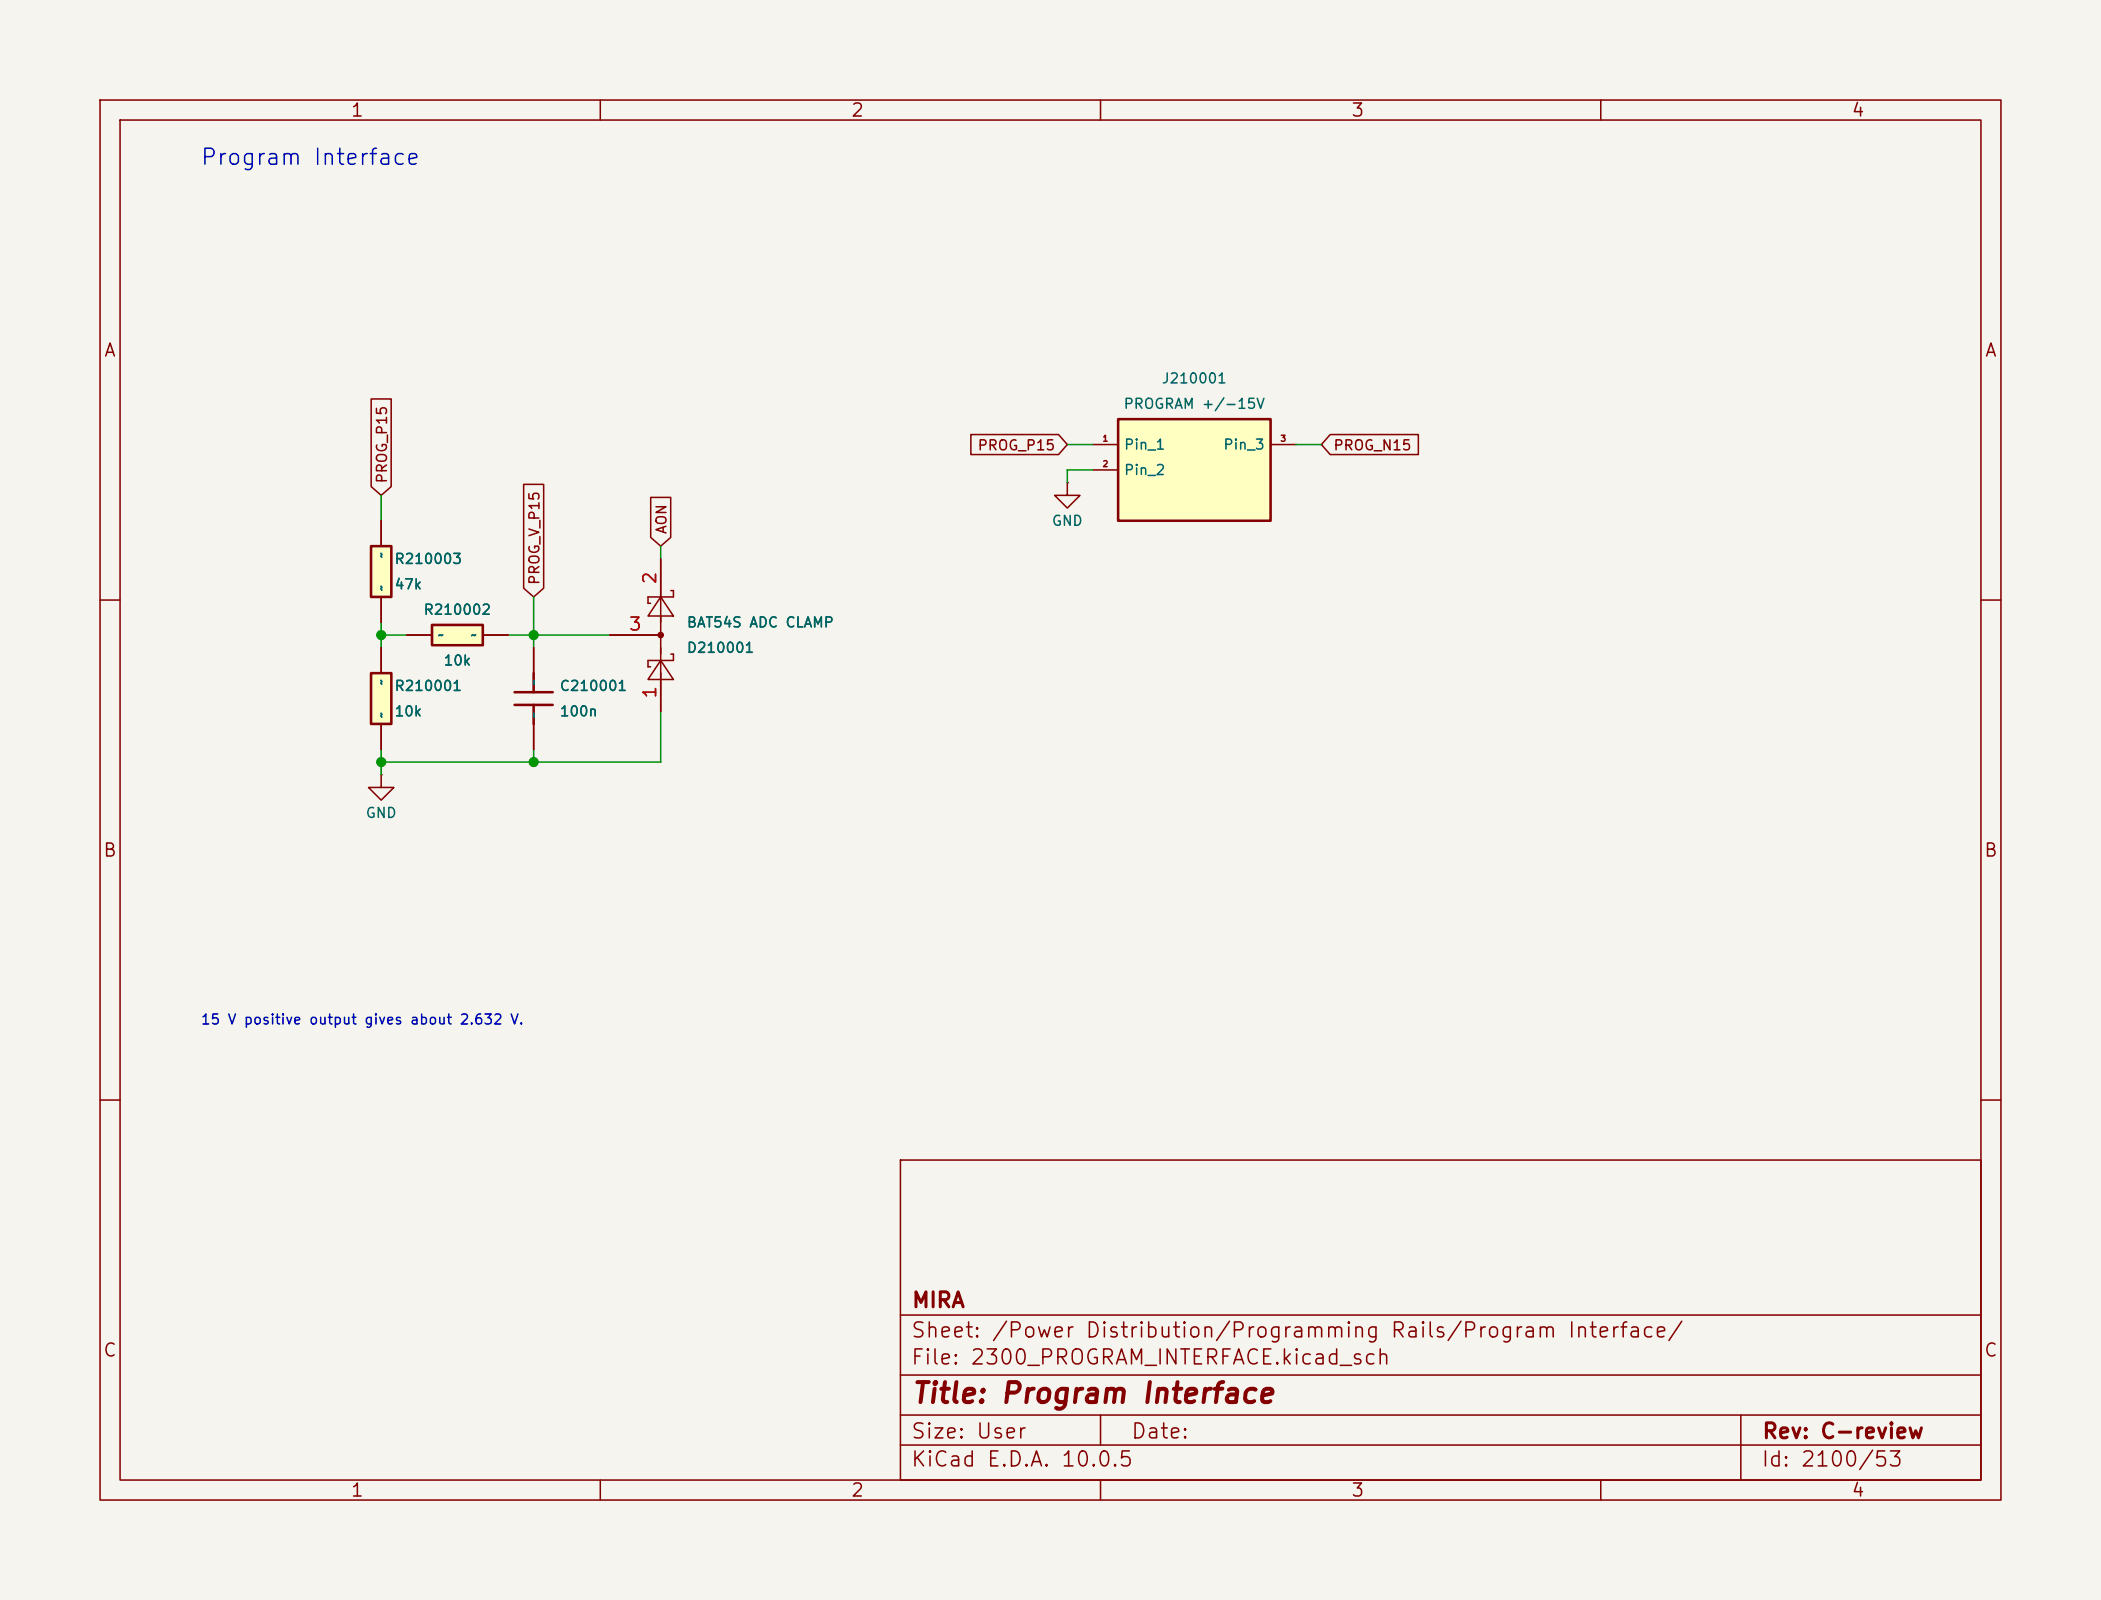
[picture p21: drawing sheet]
<svg xmlns="http://www.w3.org/2000/svg" width="210mm" height="160mm" viewBox="0 0 210 160" stroke-linecap="round" stroke-linejoin="round" font-family="sans-serif">
<defs><g id="words">
<text font-size="2" fill="#840000" x="91" y="140.8">Title: Program Interface</text>
<text font-size="1.6" fill="#0000c2" x="19.9" y="16.9">Program Interface</text>
<g font-size="1.5" fill="#840000">
<text x="91" y="131.1">MIRA</text>
<text x="91" y="136.8">File: 2300_PROGRAM_INTERFACE.kicad_sch</text>
<text x="91" y="134.1">Sheet: /Power Distribution/Programming Rails/Program Interface/</text>
<text x="91" y="147">KiCad E.D.A. 10.0.5</text>
<text x="91" y="144.2">Size: User</text>
<text x="113" y="144.2">Date:</text>
<text x="176" y="147">Id: 2100/53</text>
<text x="176" y="144.2">Rev: C-review</text>
</g>
<g font-size="1.3" fill="#840000">
<text x="35" y="12">1</text>
<text x="85" y="12">2</text>
<text x="135" y="12">3</text>
<text x="185" y="12">4</text>
<text x="10.3" y="36">A</text>
<text x="198.3" y="36">A</text>
<text x="10.2" y="86">B</text>
<text x="198.2" y="86">B</text>
<text x="10.2" y="136">C</text>
<text x="198.2" y="136">C</text>
<text x="35" y="150">1</text>
<text x="85" y="150">2</text>
<text x="135" y="150">3</text>
<text x="185" y="150">4</text>
</g>
<g font-size="1.3" fill="#a90000">
<text x="65.9" y="58.5" transform="rotate(-90 65.9 58.5)">2</text>
<text x="62.8" y="63.4">3</text>
<text x="65.9" y="70" transform="rotate(-90 65.9 70)">1</text>
</g>
<g font-size="1" fill="#006464">
<text x="112.2" y="41.1">PROGRAM +/-15V</text>
<text x="116" y="38.6">J210001</text>
<text x="112.3" y="45.2">Pin_1</text>
<text x="112.3" y="47.8">Pin_2</text>
<text x="122.2" y="45.2">Pin_3</text>
<text x="105.1" y="52.8">GND</text>
<text x="39.4" y="56.6">R210003</text>
<text x="39.4" y="59.2">47k</text>
<text x="42.3" y="61.7">R210002</text>
<text x="68.6" y="65.5">D210001</text>
<text x="68.6" y="63">BAT54S ADC CLAMP</text>
<text x="39.4" y="69.3">R210001</text>
<text x="39.4" y="71.9">10k</text>
<text x="44.3" y="66.8">10k</text>
<text x="55.9" y="69.3">C210001</text>
<text x="55.9" y="71.9">100n</text>
<text x="36.5" y="82">GND</text>
</g>
<g font-size="1" fill="#840000">
<text x="97.6" y="45.3">PROG_P15</text>
<text x="133.2" y="45.3">PROG_N15</text>
<text x="38.9" y="48.4" transform="rotate(-90 38.9 48.4)">PROG_P15</text>
<text x="66.9" y="53.5" transform="rotate(-90 66.9 53.5)">AON</text>
<text x="54.2" y="58.6" transform="rotate(-90 54.2 58.6)">PROG_V_P15</text>
</g>
<text font-size="1" fill="#0000c2" x="20" y="102.7">15 V positive output gives about 2.632 V.</text>
<g font-size=".8" fill="#006464">
<text x="38.7" y="59.2" transform="rotate(-90 38.7 59.2)">~</text>
<text x="38.7" y="55.9" transform="rotate(-90 38.7 55.9)">~</text>
<text x="43.7" y="64.1">~</text>
<text x="47" y="64.1">~</text>
<text x="38.7" y="71.9" transform="rotate(-90 38.7 71.9)">~</text>
<text x="38.7" y="68.6" transform="rotate(-90 38.7 68.6)">~</text>
<text x="53.9" y="71.9" transform="rotate(-90 53.9 71.9)">~</text>
<text x="53.9" y="68.6" transform="rotate(-90 53.9 68.6)">~</text>
</g>
<g font-size=".6" fill="#840000">
<text x="110.1" y="44.3">1</text>
<text x="110.1" y="46.8">2</text>
<text x="127.9" y="44.3">3</text>
</g>
</g></defs>
<path d="M0 0h210v160h-210z" fill="#f5f4ef" stroke="#f5f4ef" stroke-width=".1"/>
<g fill="none" stroke="#840000" stroke-width=".15">
<path d="M10 10h190v140h-190zM12 12h186v136h-186zM60 10v2M110 10v2M160 10v2M10 60h2M198 60h2M10 110h2M90 116h108v32h-108zM198 110h2M90 137.5h108M90 131.5h108"/>
<path d="M60 148v2M90 144.5h108M90 141.5h108M110 141.5v3M110 148v2M160 148v2M174 141.5v6.5"/>
</g>
<path d="M37.1 54.6h2v5.1h-2z" fill="#ffffc2"/>
<path d="M37.1 54.6h2v5.1h-2z" fill="none" stroke="#840000" stroke-width=".25"/>
<path d="M38.1 52.1v2.5M38.1 59.7v2.5" fill="none" stroke="#840000" stroke-width=".15"/>
<path d="M111.8 41.9h15.2v10.2h-15.2z" fill="#ffffc2"/>
<path d="M111.8 41.9h15.2v10.2h-15.2z" fill="none" stroke="#840000" stroke-width=".25"/>
<path d="M106.7 48.3v1.2h1.2l-1.2 1.3-1.3-1.3h1.3M106.7 48.3h.1M109.2 44.5h2.6M109.2 47h2.6M127 44.5h2.5M38.1 77.5v1.2h1.3l-1.3 1.3-1.3-1.3h1.3M38.1 77.5h.1" fill="none" stroke="#840000" stroke-width=".15"/>
<path d="M37.1 67.3h2v5.1h-2z" fill="#ffffc2"/>
<path d="M37.1 67.3h2v5.1h-2z" fill="none" stroke="#840000" stroke-width=".25"/>
<path d="M38.1 64.8v2.5M38.1 72.4v2.5" fill="none" stroke="#840000" stroke-width=".15"/>
<path d="M43.2 62.5h5.1v2h-5.1z" fill="#ffffc2"/>
<path d="M43.2 62.5h5.1v2h-5.1zM51.4 69.2h3.8M51.4 70.5h3.8M53.3 67.3v1.9M53.3 70.5v1.9" fill="none" stroke="#840000" stroke-width=".25"/>
<g fill="none" stroke="#840000" stroke-width=".15">
<path d="M37.1 39.9h2v8.8l-1 .8-1-.8zM38.1 52.1v2.5M38.1 59.7v2.5M52.3 48.4h2v10.4l-1 .9-1-.9zM65 49.7h2v4l-1 .9-1-.9zM66 59.7l1.3 1.9h-2.5zM66 55.9v15.2M67.1 59.1h.2v.6h-2.5v.6h.2M97 43.5h8.8l.9 1-.9 1h-8.8zM133 43.5h8.8v2h-8.8l-.9-1zM38.1 64.8v2.5M38.1 72.4v2.5"/>
<path d="M40.6 63.5h2.6M48.3 63.5h2.5M53.3 64.8v2.5M53.3 72.4v2.5M61 63.5h5M66 66l1.3 2h-2.5zM67.1 65.4h.2v.6h-2.5v.7h.2"/>
</g>
<circle cx="66" cy="63.5" r=".25" fill="#840000" stroke="#840000" stroke-width=".15"/>
<path d="M38.1 49.5v2.6M53.3 59.7v5.1M66 54.6v1.3M106.7 44.5h2.5M109.2 47h-2.5v1.3M129.5 44.5h2.6M38.1 62.2v2.6M38.1 74.9v2.6M38.1 63.5h2.5M50.8 63.5h10.2M53.3 74.9v1.3M66 71.1v5.1h-27.9" fill="none" stroke="#009600" stroke-width=".15"/>
<g fill="#009600" stroke="#009600" stroke-width=".1">
<circle cx="38.1" cy="76.2" r=".46"/>
<circle cx="53.3" cy="76.2" r=".46"/>
<circle cx="53.3" cy="63.5" r=".46"/>
<circle cx="38.1" cy="63.5" r=".46"/>
</g>
<use href="#words"/>
</svg>
